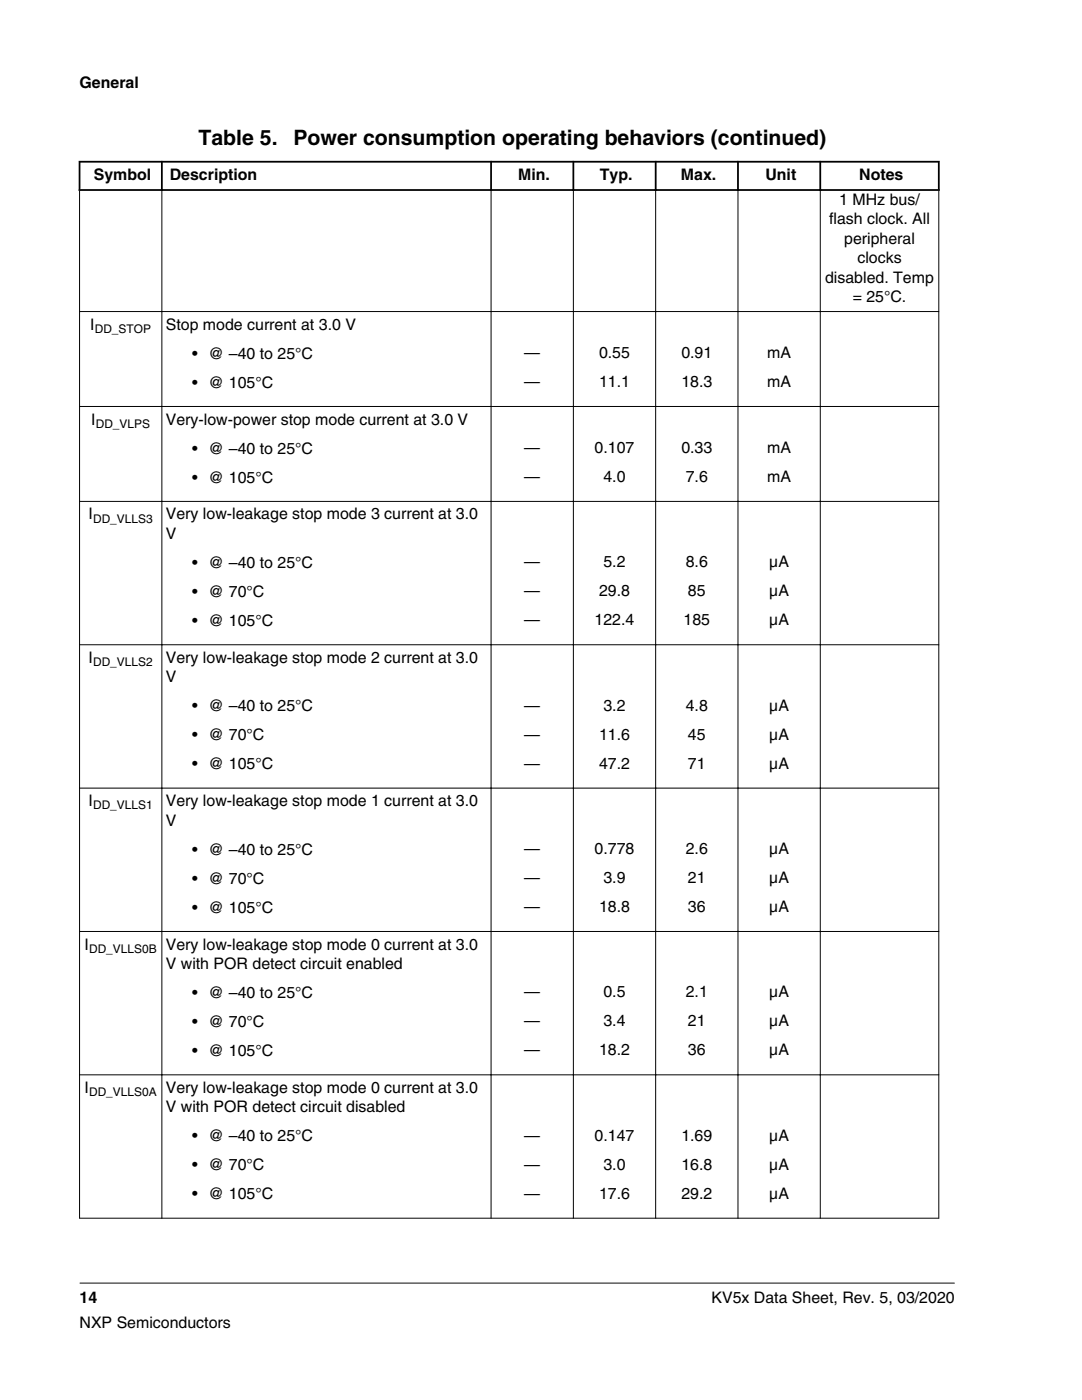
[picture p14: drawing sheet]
<svg xmlns="http://www.w3.org/2000/svg" width="216mm" height="279mm" viewBox="0 0 216 279" stroke-linecap="round" stroke-linejoin="round" font-family="sans-serif">
<defs><g id="words">
<g font-size="4.2">
<text x="39.6" y="29">Table 5.</text>
<text x="58.6" y="29">Power consumption operating behaviors (continued)</text>
</g>
<g font-size="3.2">
<text x="15.9" y="17.5">General</text>
<text x="18.7" y="36">Symbol</text>
<text x="33.9" y="36">Description</text>
<text x="103.4" y="36">Min.</text>
<text x="119.7" y="36">Typ.</text>
<text x="135.9" y="36">Max.</text>
<text x="152.7" y="36">Unit</text>
<text x="171.4" y="36">Notes</text>
<text x="167.5" y="40.9">1 MHz bus/</text>
<text x="165.4" y="44.8">flash clock. All</text>
<text x="168.4" y="48.7">peripheral</text>
<text x="171.1" y="52.6">clocks</text>
<text x="164.6" y="56.4">disabled. Temp</text>
<text x="18" y="65.8">I</text>
<text x="33.1" y="65.8">Stop mode current at 3.0 V</text>
<text x="170.1" y="60.3">= 25°C.</text>
<text x="38.3" y="71.6">• @ –40 to 25°C</text>
<text x="104.6" y="71.5">—</text>
<text x="119.5" y="71.5">0.55</text>
<text x="136" y="71.5">0.91</text>
<text x="153.1" y="71.5">mA</text>
<text x="38.3" y="77.4">• @ 105°C</text>
<text x="104.6" y="77.3">—</text>
<text x="119.5" y="77.3">11.1</text>
<text x="136" y="77.3">18.3</text>
<text x="153.1" y="77.3">mA</text>
<text x="18.2" y="84.7">I</text>
<text x="33.1" y="84.7">Very-low-power stop mode current at 3.0 V</text>
<text x="38.3" y="90.5">• @ –40 to 25°C</text>
<text x="104.6" y="90.4">—</text>
<text x="118.6" y="90.4">0.107</text>
<text x="136" y="90.4">0.33</text>
<text x="153.1" y="90.4">mA</text>
<text x="38.3" y="96.3">• @ 105°C</text>
<text x="104.6" y="96.2">—</text>
<text x="120.4" y="96.2">4.0</text>
<text x="136.8" y="96.2">7.6</text>
<text x="153.1" y="96.2">mA</text>
<text x="17.7" y="103.7">I</text>
<text x="33.1" y="103.7">Very low-leakage stop mode 3 current at 3.0</text>
<text x="33.1" y="107.6">V</text>
<text x="38.3" y="113.3">• @ –40 to 25°C</text>
<text x="104.6" y="113.2">—</text>
<text x="120.4" y="113.2">5.2</text>
<text x="136.8" y="113.2">8.6</text>
<text x="153.5" y="113.2">μA</text>
<text x="38.3" y="119.1">• @ 70°C</text>
<text x="104.6" y="119">—</text>
<text x="119.5" y="119">29.8</text>
<text x="137.3" y="119">85</text>
<text x="153.5" y="119">μA</text>
<text x="38.3" y="124.9">• @ 105°C</text>
<text x="104.6" y="124.8">—</text>
<text x="118.6" y="124.8">122.4</text>
<text x="136.4" y="124.8">185</text>
<text x="153.5" y="124.8">μA</text>
<text x="17.7" y="132.3">I</text>
<text x="33.1" y="132.3">Very low-leakage stop mode 2 current at 3.0</text>
<text x="33.1" y="136.2">V</text>
<text x="38.3" y="141.9">• @ –40 to 25°C</text>
<text x="104.6" y="141.8">—</text>
<text x="120.4" y="141.8">3.2</text>
<text x="136.8" y="141.8">4.8</text>
<text x="153.5" y="141.8">μA</text>
<text x="38.3" y="147.7">• @ 70°C</text>
<text x="104.6" y="147.6">—</text>
<text x="119.5" y="147.6">11.6</text>
<text x="137.3" y="147.6">45</text>
<text x="153.5" y="147.6">μA</text>
<text x="38.3" y="153.5">• @ 105°C</text>
<text x="104.6" y="153.4">—</text>
<text x="119.5" y="153.4">47.2</text>
<text x="137.3" y="153.4">71</text>
<text x="153.5" y="153.4">μA</text>
<text x="17.7" y="160.9">I</text>
<text x="33.1" y="160.9">Very low-leakage stop mode 1 current at 3.0</text>
<text x="33.1" y="164.8">V</text>
<text x="38.3" y="170.6">• @ –40 to 25°C</text>
<text x="104.6" y="170.4">—</text>
<text x="118.6" y="170.4">0.778</text>
<text x="136.8" y="170.4">2.6</text>
<text x="153.5" y="170.4">μA</text>
<text x="38.3" y="176.3">• @ 70°C</text>
<text x="104.6" y="176.2">—</text>
<text x="120.4" y="176.2">3.9</text>
<text x="137.3" y="176.2">21</text>
<text x="153.5" y="176.2">μA</text>
<text x="38.3" y="182.1">• @ 105°C</text>
<text x="104.6" y="182">—</text>
<text x="119.5" y="182">18.8</text>
<text x="137.3" y="182">36</text>
<text x="153.5" y="182">μA</text>
<text x="16.9" y="189.5">I</text>
<text x="33.1" y="189.5">Very low-leakage stop mode 0 current at 3.0</text>
<text x="33.1" y="193.4">V with POR detect circuit enabled</text>
<text x="38.3" y="199.2">• @ –40 to 25°C</text>
<text x="104.6" y="199">—</text>
<text x="120.4" y="199">0.5</text>
<text x="136.8" y="199">2.1</text>
<text x="153.5" y="199">μA</text>
<text x="38.3" y="205">• @ 70°C</text>
<text x="104.6" y="204.8">—</text>
<text x="120.4" y="204.8">3.4</text>
<text x="137.3" y="204.8">21</text>
<text x="153.5" y="204.8">μA</text>
<text x="38.3" y="210.7">• @ 105°C</text>
<text x="104.6" y="210.6">—</text>
<text x="119.5" y="210.6">18.2</text>
<text x="137.3" y="210.6">36</text>
<text x="153.5" y="210.6">μA</text>
<text x="16.9" y="218.1">I</text>
<text x="33.1" y="218.1">Very low-leakage stop mode 0 current at 3.0</text>
<text x="33.1" y="222">V with POR detect circuit disabled</text>
<text x="38.3" y="227.8">• @ –40 to 25°C</text>
<text x="104.6" y="227.6">—</text>
<text x="118.6" y="227.6">0.147</text>
<text x="136" y="227.6">1.69</text>
<text x="153.5" y="227.6">μA</text>
<text x="38.3" y="233.6">• @ 70°C</text>
<text x="104.6" y="233.4">—</text>
<text x="120.4" y="233.4">3.0</text>
<text x="136" y="233.4">16.8</text>
<text x="153.5" y="233.4">μA</text>
<text x="38.3" y="239.4">• @ 105°C</text>
<text x="104.6" y="239.2">—</text>
<text x="119.5" y="239.2">17.6</text>
<text x="136" y="239.2">29.2</text>
<text x="153.5" y="239.2">μA</text>
<text x="15.9" y="260">14</text>
<text x="142" y="260">KV5x Data Sheet, Rev. 5, 03/2020</text>
<text x="15.9" y="265">NXP Semiconductors</text>
</g>
<g font-size="2.4">
<text x="18.9" y="66.4">DD_STOP</text>
<text x="19.1" y="85.4">DD_VLPS</text>
<text x="18.6" y="104.3">DD_VLLS3</text>
<text x="18.6" y="132.9">DD_VLLS2</text>
<text x="18.6" y="161.5">DD_VLLS1</text>
<text x="17.8" y="190.1">DD_VLLS0B</text>
<text x="17.8" y="218.7">DD_VLLS0A</text>
</g>
</g></defs>
<path d="M15.7 32.3h171.8M15.7 37.9h171.8M15.9 32.1v6M32.3 32.1v6M98 32.1v6M114.4 32.1v6M130.8 32.1v6M147.3 32.1v6M163.7 32.1v6M187.3 32.1v6" fill="none" stroke="#000" stroke-width=".35"/>
<g fill="none" stroke="#000" stroke-width=".2">
<path d="M15.9 38.1v205.1M32.3 37.7v205.5M98 37.7v205.5M114.4 37.7v205.5M130.8 37.7v205.5M147.3 37.7v205.5M163.7 37.7v205.5M187.3 38.1v205.1M15.8 62.2h171.6M15.8 81.1h171.6M15.8 100.1h171.6M15.8 128.7h171.6"/>
<path d="M15.8 157.3h171.6M15.8 185.9h171.6M15.8 214.5h171.6M15.8 243.1h171.6M15.9 256.1h174.6"/>
</g>
<use href="#words"/>
</svg>
